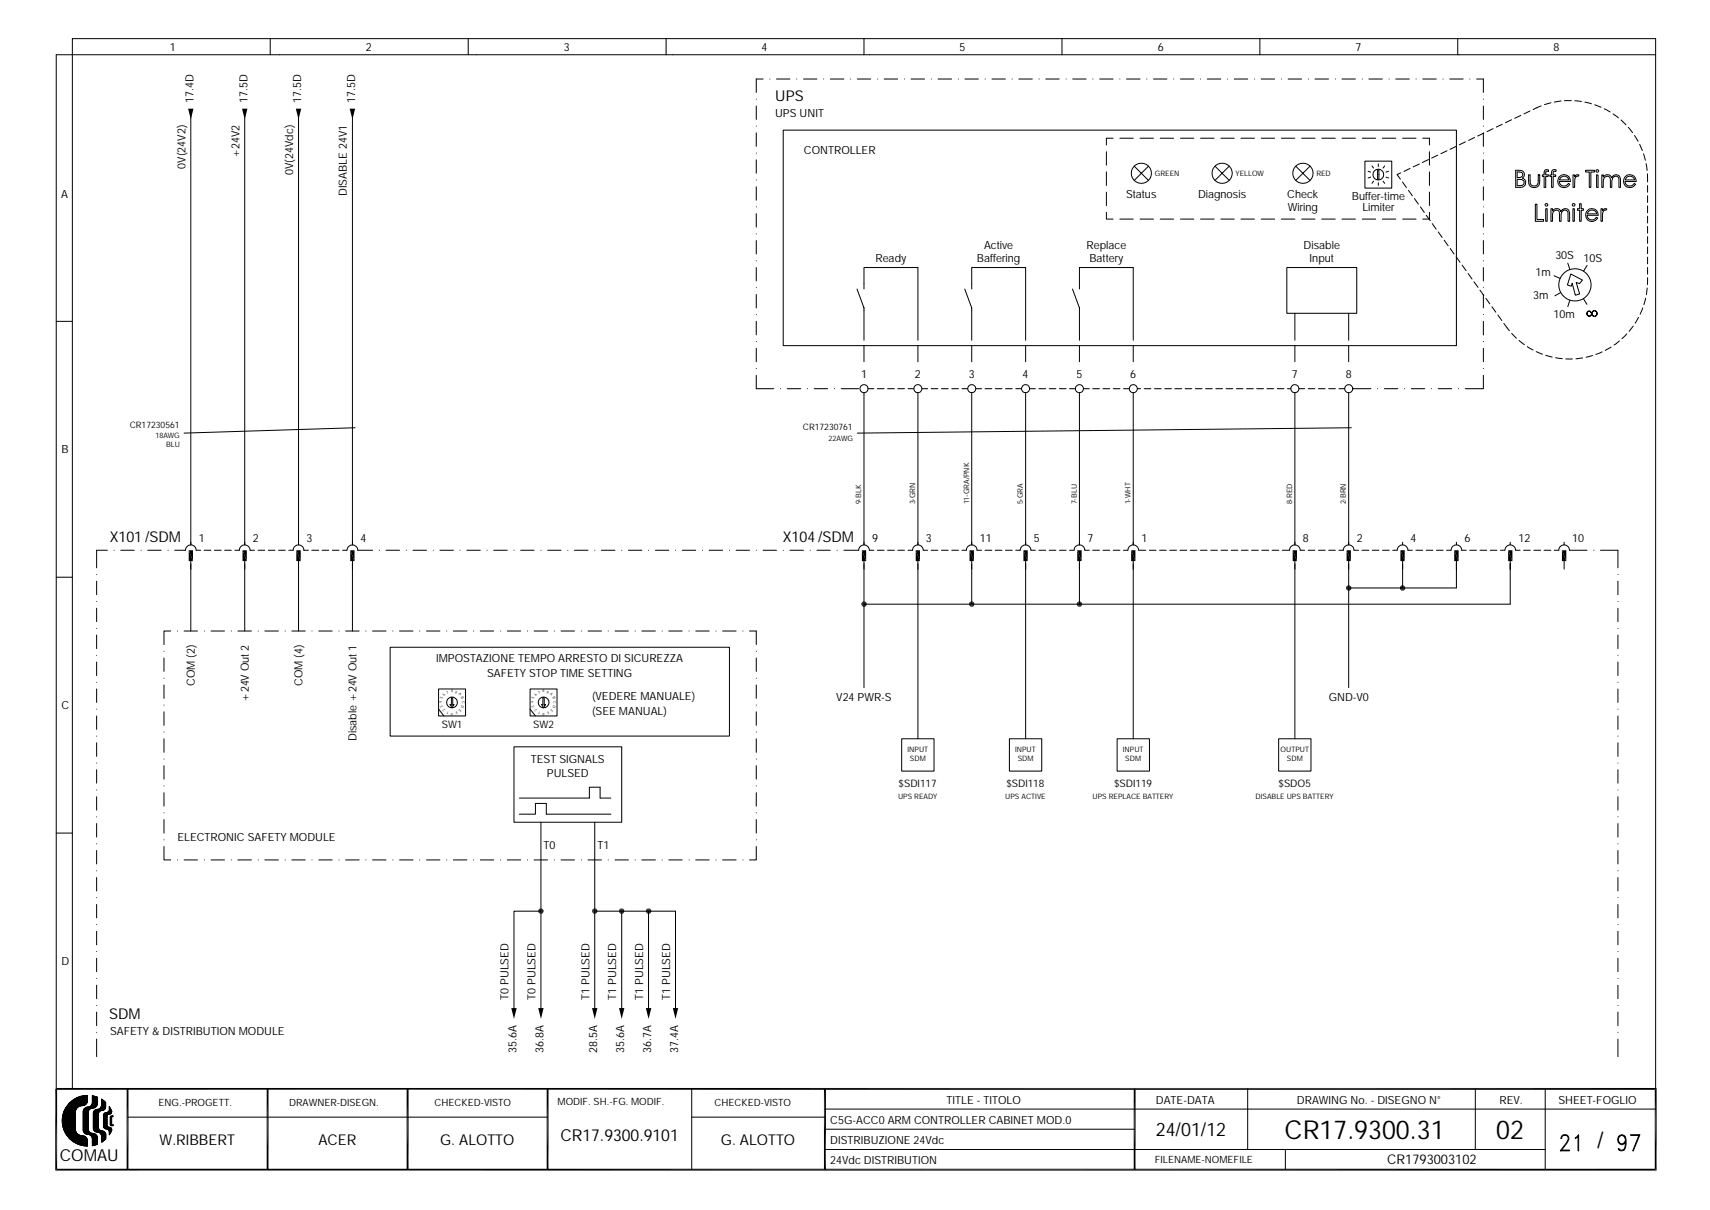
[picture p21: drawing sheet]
<svg xmlns="http://www.w3.org/2000/svg" width="297mm" height="210mm" viewBox="0 0 297 210" stroke-linecap="round" stroke-linejoin="round" font-family="sans-serif">
<defs><g id="words">
<g font-size="4.5">
<text x="222.9" y="197.5">CR17.9300.31</text>
<text x="259.6" y="197.5">02</text>
</g>
<text font-size="3.9" x="277.1" y="199.2">/</text>
<text font-size="3.2" x="200.5" y="197.1">24/01/12</text>
<g font-size="2.9">
<text x="10.4" y="201.5">COMAU</text>
<text x="97.2" y="198">CR17.9300.9101</text>
</g>
<g font-size="2.6">
<text x="134.5" y="17.4">UPS</text>
<text x="19" y="94.1">X101 /SDM</text>
<text x="135.8" y="94.1">X104/SDM</text>
<text x="18.9" y="176.8">SDM</text>
<text x="27.7" y="198.7">W.RIBBERT</text>
<text x="55.2" y="198.7">ACER</text>
<text x="76.4" y="198.7">G. ALOTTO</text>
<text x="125.1" y="198.7">G. ALOTTO</text>
</g>
<text font-size="2.3" x="240.7" y="202">CR1793003102</text>
<g font-size="1.9">
<text x="29.4" y="8.8">1</text>
<text x="63.5" y="8.8">2</text>
<text x="97.8" y="8.8">3</text>
<text x="132.1" y="8.8">4</text>
<text x="166.5" y="8.8">5</text>
<text x="200.9" y="8.8">6</text>
<text x="235.2" y="8.8">7</text>
<text x="269.5" y="8.8">8</text>
<text x="33.6" y="17.8" transform="rotate(-90 33.6 17.8)">17.4D</text>
<text x="42.9" y="17.8" transform="rotate(-90 42.9 17.8)">17.5D</text>
<text x="52.3" y="17.8" transform="rotate(-90 52.3 17.8)">17.5D</text>
<text x="61.6" y="17.8" transform="rotate(-90 61.6 17.8)">17.5D</text>
<text x="134.5" y="20.2">UPS UNIT</text>
<text x="32.2" y="29.2" transform="rotate(-90 32.2 29.2)">0V(24V2)</text>
<text x="41.5" y="27.5" transform="rotate(-90 41.5 27.5)">+24V2</text>
<text x="139.5" y="26.8">CONTROLLER</text>
<text x="10.6" y="34.3">A</text>
<text x="50.9" y="30.3" transform="rotate(-90 50.9 30.3)">0V(24Vdc)</text>
<text x="60.2" y="34" transform="rotate(-90 60.2 34)">DISABLE 24V1</text>
<text x="195.4" y="34.3">Status</text>
<text x="207.9" y="34.3">Diagnosis</text>
<text x="223.4" y="34.3">Check</text>
<text x="234.6" y="34.8">Buffer-time</text>
<text x="223.4" y="36.6">Wiring</text>
<text x="236.4" y="36.6">Limiter</text>
<text x="151.9" y="45.5">Ready</text>
<text x="169.5" y="45.5">Baffering</text>
<text x="170.7" y="43.1">Active</text>
<text x="188.5" y="43.1">Replace</text>
<text x="189" y="45.5">Battery</text>
<text x="226.2" y="43.1">Disable</text>
<text x="227.2" y="45.5">Input</text>
<text x="266.4" y="47.8">1m</text>
<text x="269.9" y="44.9">30S</text>
<text x="274.8" y="45.5">10S</text>
<text x="266" y="51.9">3m</text>
<text x="269.5" y="55.2">10m</text>
<text x="149.4" y="65.6">1</text>
<text x="158.7" y="65.6">2</text>
<text x="168.1" y="65.6">3</text>
<text x="177.4" y="65.6">4</text>
<text x="186.8" y="65.6">5</text>
<text x="196.1" y="65.6">6</text>
<text x="224.1" y="65.6">7</text>
<text x="233.5" y="65.6">8</text>
<text x="10.7" y="78.6">B</text>
<text x="34.5" y="94.1">1</text>
<text x="43.9" y="94.1">2</text>
<text x="53.2" y="94.1">3</text>
<text x="62.5" y="94.1">4</text>
<text x="151.3" y="94.1">9</text>
<text x="160.7" y="94.1">3</text>
<text x="170" y="94.1">11</text>
<text x="179.3" y="94.1">5</text>
<text x="188.7" y="94.1">7</text>
<text x="198" y="94.1">1</text>
<text x="226.1" y="94.1">8</text>
<text x="235.4" y="94.1">2</text>
<text x="244.8" y="94.1">4</text>
<text x="254.1" y="94.1">6</text>
<text x="263.4" y="94.1">12</text>
<text x="272.8" y="94.1">10</text>
<text x="33.8" y="119" transform="rotate(-90 33.8 119)">COM (2)</text>
<text x="52.5" y="119" transform="rotate(-90 52.5 119)">COM (4)</text>
<text x="75.7" y="114.8">IMPOSTAZIONE TEMPO ARRESTO DI SICUREZZA</text>
<text x="84.5" y="117.4">SAFETY STOP TIME SETTING</text>
<text x="10.6" y="123">C</text>
<text x="43.2" y="121.7" transform="rotate(-90 43.2 121.7)">+24V Out 2</text>
<text x="102.7" y="121.4">(VEDERE MANUALE)</text>
<text x="102.7" y="124">(SEE MANUAL)</text>
<text x="145.1" y="121.6">V24 PWR-S</text>
<text x="230.5" y="121.6">GND-V0</text>
<text x="61.8" y="128.6" transform="rotate(-90 61.8 128.6)">Disable +24V Out 1</text>
<text x="92.1" y="132.4">TEST SIGNALS</text>
<text x="94.9" y="134.8">PULSED</text>
<text x="30.8" y="145.9">ELECTRONIC SAFETY MODULE</text>
<text x="94.3" y="147.3">T0</text>
<text x="103.7" y="147.3">T1</text>
<text x="10.7" y="167.4">D</text>
<text x="88.2" y="173.5" transform="rotate(-90 88.2 173.5)">T0 PULSED</text>
<text x="92.9" y="173.5" transform="rotate(-90 92.9 173.5)">T0 PULSED</text>
<text x="102.3" y="173.5" transform="rotate(-90 102.3 173.5)">T1 PULSED</text>
<text x="106.9" y="173.5" transform="rotate(-90 106.9 173.5)">T1 PULSED</text>
<text x="111.6" y="173.5" transform="rotate(-90 111.6 173.5)">T1 PULSED</text>
<text x="116.3" y="173.5" transform="rotate(-90 116.3 173.5)">T1 PULSED</text>
<text x="19.1" y="179.5">SAFETY &amp; DISTRIBUTION MODULE</text>
<text x="89.6" y="182.6" transform="rotate(-90 89.6 182.6)">35.6A</text>
<text x="94.3" y="182.6" transform="rotate(-90 94.3 182.6)">36.8A</text>
<text x="103.6" y="182.6" transform="rotate(-90 103.6 182.6)">28.5A</text>
<text x="108.3" y="182.6" transform="rotate(-90 108.3 182.6)">35.6A</text>
<text x="113" y="182.6" transform="rotate(-90 113 182.6)">36.7A</text>
<text x="117.6" y="182.6" transform="rotate(-90 117.6 182.6)">37.4A</text>
<text x="164.2" y="191.5">TITLE - TITOLO</text>
<text x="200.6" y="191.5">DATE-DATA</text>
<text x="225" y="191.5">DRAWING No. - DISEGNO N°</text>
<text x="260.2" y="191.5">REV.</text>
<text x="270.4" y="191.5">SHEET-FOGLIO</text>
<text x="144.1" y="195">C5G-ACC0 ARM CONTROLLER CABINET MOD.0</text>
<text x="144.1" y="198.5">DISTRIBUZIONE 24Vdc</text>
<text x="144.1" y="202">24Vdc DISTRIBUTION</text>
</g>
<g font-size="1.8">
<text x="76.6" y="126.3">SW1</text>
<text x="92.5" y="126.3">SW2</text>
<text x="155.9" y="136.6">$SDI117</text>
<text x="174.6" y="136.6">$SDI118</text>
<text x="193.3" y="136.6">$SDI119</text>
<text x="221.8" y="136.6">$SDO5</text>
</g>
<g font-size="1.7">
<text x="27.5" y="191.9">ENG.-PROGETT.</text>
<text x="50.2" y="191.9">DRAWNER-DISEGN.</text>
<text x="75.4" y="191.9">CHECKED-VISTO</text>
<text x="96.7" y="191.7">MODIF. SH.-FG. MODIF.</text>
<text x="124" y="191.9">CHECKED-VISTO</text>
<text x="200.4" y="201.7">FILENAME-NOMEFILE</text>
</g>
<g font-size="1.5">
<text x="22.5" y="74.2">CR17230561</text>
<text x="139.3" y="74.7">CR17230761</text>
</g>
<g font-size="1.3">
<text x="200.4" y="30.5">GREEN</text>
<text x="214.4" y="30.5">YELLOW</text>
<text x="228.4" y="30.5">RED</text>
<text x="27" y="76.1">18AWG</text>
<text x="28.8" y="77.5">BLU</text>
<text x="143.8" y="76.5">22AWG</text>
<text x="149.4" y="87.5" transform="rotate(-90 149.4 87.5)">9-BLK</text>
<text x="158.8" y="87.5" transform="rotate(-90 158.8 87.5)">3-GRN</text>
<text x="168.1" y="87.5" transform="rotate(-90 168.1 87.5)">11-GRA/PNK</text>
<text x="177.5" y="87.5" transform="rotate(-90 177.5 87.5)">5-GRA</text>
<text x="186.8" y="87.5" transform="rotate(-90 186.8 87.5)">7-BLU</text>
<text x="196.2" y="87.5" transform="rotate(-90 196.2 87.5)">1-WHT</text>
<text x="224.2" y="87.5" transform="rotate(-90 224.2 87.5)">8-RED</text>
<text x="233.5" y="87.5" transform="rotate(-90 233.5 87.5)">2-BRN</text>
<text x="157.5" y="130.5">INPUT</text>
<text x="176.1" y="130.5">INPUT</text>
<text x="194.8" y="130.5">INPUT</text>
<text x="222.2" y="130.5">OUTPUT</text>
<text x="157.9" y="132.1">SDM</text>
<text x="176.6" y="132.1">SDM</text>
<text x="195.2" y="132.1">SDM</text>
<text x="223.3" y="132.1">SDM</text>
<text x="155.8" y="138.7">UPS READY</text>
<text x="174.4" y="138.7">UPS ACTIVE</text>
<text x="189.6" y="138.7">UPS REPLACE BATTERY</text>
<text x="217.8" y="138.7">DISABLE UPS BATTERY</text>
</g>
<g font-size=".6">
<text x="76.7" y="122" transform="rotate(-90 76.7 122)">4</text>
<text x="76.8" y="121.3" transform="rotate(-68 76.8 121.3)">5</text>
<text x="76.9" y="122.7" transform="rotate(-112 76.9 122.7)">3</text>
<text x="77.1" y="120.7" transform="rotate(-45 77.1 120.7)">6</text>
<text x="77.3" y="123.2" transform="rotate(-135 77.3 123.2)">2</text>
<text x="77.6" y="120.3" transform="rotate(-22 77.6 120.3)">7</text>
<text x="77.9" y="123.5" transform="rotate(-158 77.9 123.5)">1</text>
<text x="78.3" y="120.1">8</text>
<text x="78.6" y="123.6" transform="rotate(-180 78.6 123.6)">0</text>
<text x="78.9" y="120.2" transform="rotate(22 78.9 120.2)">8</text>
<text x="79.3" y="123.4" transform="rotate(158 79.3 123.4)">F</text>
<text x="79.5" y="120.5" transform="rotate(45 79.5 120.5)">A</text>
<text x="79.8" y="123" transform="rotate(135 79.8 123)">E</text>
<text x="80" y="121" transform="rotate(68 80 121)">B</text>
<text x="80.1" y="122.3" transform="rotate(112 80.1 122.3)">D</text>
<text x="80.2" y="121.6" transform="rotate(90 80.2 121.6)">C</text>
<text x="92.6" y="122" transform="rotate(-90 92.6 122)">4</text>
<text x="92.6" y="121.3" transform="rotate(-68 92.6 121.3)">5</text>
<text x="92.8" y="122.7" transform="rotate(-112 92.8 122.7)">3</text>
<text x="92.9" y="120.7" transform="rotate(-45 92.9 120.7)">6</text>
<text x="93.2" y="123.2" transform="rotate(-135 93.2 123.2)">2</text>
<text x="93.5" y="120.3" transform="rotate(-22 93.5 120.3)">7</text>
<text x="93.8" y="123.5" transform="rotate(-158 93.8 123.5)">1</text>
<text x="94.1" y="120.1">8</text>
<text x="94.5" y="123.6" transform="rotate(-180 94.5 123.6)">0</text>
<text x="94.8" y="120.2" transform="rotate(22 94.8 120.2)">8</text>
<text x="95.1" y="123.4" transform="rotate(158 95.1 123.4)">F</text>
<text x="95.4" y="120.5" transform="rotate(45 95.4 120.5)">A</text>
<text x="95.7" y="123" transform="rotate(135 95.7 123)">E</text>
<text x="95.8" y="121" transform="rotate(68 95.8 121)">B</text>
<text x="96" y="122.3" transform="rotate(112 96 122.3)">D</text>
<text x="96.1" y="121.6" transform="rotate(90 96.1 121.6)">C</text>
</g>
</g></defs>
<g fill="none" stroke="#000" stroke-width=".17">
<path d="M33.1 19.8v74.7M42.5 19.8v74.7M46.9 6.7v2.8M51.8 19.8v74.7M61.2 19.8v74.7M81.2 6.7v2.8M115.6 6.7v2.8M131.2 18.4v2.3M131.2 17.2h.1M132.4 13.7h-1.2v2.3M133.6 13.7h.1M134.7 13.7h2.4"/>
<path d="M138.2 13.7h.1M139.4 13.7h2.3M142.9 13.7h.1M144.1 13.7h2.3M147.6 13.7h.1M148.7 13.7h2.4M149.9 6.7v2.8M152.3 13.7h.1M153.4 13.7h2.3M156.9 13.7h.1M158.1 13.7h2.3M161.6 13.7h.1"/>
<path d="M162.8 13.7h2.3M166.3 13.7h.1M167.4 13.7h2.4M170.9 13.7h.1M172.1 13.7h2.3M175.6 13.7h.1M176.8 13.7h2.3M180.3 13.7h.1M181.4 13.7h2.4M184.3 6.7v2.8M185 13.7h.1M186.1 13.7h2.3"/>
<path d="M189.6 13.7h.1M190.8 13.7h2.3M194.3 13.7h.1M195.5 13.7h2.3M199 13.7h.1M200.1 13.7h2.4M203.6 13.7h.1M204.8 13.7h2.3M208.3 13.7h.1M209.5 13.7h2.3M213 13.7h.1M214.1 13.7h2.4"/>
<path d="M217.7 13.7h.1M218.6 6.7v2.8M218.8 13.7h2.3M222.3 13.7h.1M223.5 13.7h2.3M227 13.7h.1M228.2 13.7h2.3M231.7 13.7h.1M232.8 13.7h2.4M236.3 13.7h.1M237.5 13.7h2.3M241 13.7h.1"/>
<path d="M242.2 13.7h2.3M245.7 13.7h.1M246.8 13.7h2.4M250.4 13.7h.1M251.5 13.7h2.4M252.9 6.7v2.8M255 13.7h.1M256.2 13.7h1.2v2.3M257.4 17.2h.1M257.4 18.4v2.3M265.5 19.3l-1.1 .5M267.4 18.4l-1.4 .6"/>
<path d="M269.1 17.8l-1.1 .4M270.8 17.5l-1.1 .2M272.6 17.5h-1.2M273.2 17.5l1.2 .1M275 17.7l1.1 .3M276.7 18.2l1.1 .4M278.3 18.9l1.1 .5M279.9 19.8l.9 .6M287.3 9.5h-277.5v179.4M131.2 23v2.4M131.2 27.7v2.3M131.2 32.4v2.3"/>
<path d="M131.2 37.1v2.3M131.2 21.9h.1M131.2 26.6h.1M131.2 31.2h.1M131.2 35.9h.1M135.9 22.6h116.8v37.4h-116.8zM192 36.8v1.2h1.1M192 26.3v2.4M192 29.8v2.4M192 33.3v2.4M193.1 24h-1.1v1.2M194.3 38h2.3"/>
<path d="M194.3 24h2.3M196.8 28.8l2.5 2.5M197.8 38h2.3M197.8 24h2.3M199.3 28.8l-2.5 2.5M201.3 38h2.3M201.3 24h2.3M204.8 38h2.3M204.8 24h2.3M208.3 38h2.4M208.3 24h2.4M210.8 28.8l2.5 2.5"/>
<path d="M211.8 38h2.3M211.8 24h2.3M213.3 28.8l-2.5 2.5M215.3 38h2.4M215.3 24h2.4M218.8 38h2.3M218.8 24h2.3M222.3 38h2.4M222.3 24h2.4M224.8 28.8l2.5 2.5M225.8 38h2.4M225.8 24h2.4"/>
<path d="M227.3 28.8l-2.5 2.5M229.3 38h2.4M229.3 24h2.4M232.8 38h2.4M232.8 24h2.4M236.3 38h2.4M236.3 24h2.4M236.8 28h4.7v4.6h-4.7zM237.4 29.7l.4 .2M237.8 30.7l-.4 .2M238 28.8l.3 .4M238.3 31.4l-.3 .4"/>
<path d="M239 29.5h.2v1.6h-.2zM239.1 28.4v.5M239.1 31.7v.5M239.8 38h2.4M239.8 24h2.4M240 31.4l.2 .4M240.2 28.8l-.2 .4M240.5 30.7l.4 .2M240.9 29.7l-.4 .2M243 30l-.6 .3 .6 .8M243.3 31.6l.7 .9M243.4 38h2.3"/>
<path d="M243.4 24h2.3M244.4 33l.6 1M244.6 29.2l-1 .5M245.4 34.5l.7 .9M246.3 28.5l-1.1 .4M246.4 35.9l.7 .9M246.8 24h1.2v1.2M247.5 37.4l.7 .9M247.8 27.7l-1 .5M248 36.8v1.2h-1.2M248 26.3v2.4M248 29.8v2.4"/>
<path d="M248 33.3v2.4M248.5 38.8l.7 .9M249.4 26.9l-1 .5M251.1 26.2l-1.1 .5M252.6 25.4l-1 .5M254.3 24.6l-1.1 .5M255.8 23.8l-1 .6M257.4 21.9h.1M257.4 26.6h.1M257.4 31.2h.1M257.4 35.9h.1M257.4 23v2.4"/>
<path d="M257.4 27.7v2.3M257.4 32.4v2.3M257.4 37.1v2.3M257.5 23.1l-1.1 .5M259.1 22.3l-1.1 .5M260.6 21.6l-1 .4M262.3 20.8l-1.1 .5M263 29.5a1.32 1.32 0 0 1 1.4 .4 .77 .77 0 0 1-.3 1 .83 .83 0 0 1 .6 1 .83 .83 0 0 1-.9 .6h-.8zM263.2 31.1a1.06 1.06 0 0 1 1.2 .4 .6 .6 0 0 1-.2 .6 .6 .6 0 0 1-.6 .1h-.4zM263.2 29.8h.4a.49 .49 0 0 1 .6 .5 .49 .49 0 0 1-.5 .5h-.5zM263.9 20l-1.1 .5M265.2 30.3h.3v1.5a.75 .75 0 0 0 .7 .5 .75 .75 0 0 0 .6-.4l.1-1.6h.2a2.38 2.38 0 0 1-.1 1.9 .99 .99 0 0 1-1.2 .3 .99 .99 0 0 1-.6-1.1z"/>
<path d="M266.4 35.4h.3v2.7h1.1v.3h-1.4zM268 29.6l.4-.2 .3 .1v.3l-.3-.1-.2 .1v.5h.4v.3h-.4v1.9h-.3v-1.9h-.3v-.3h.3zM268.2 36.2h.2v2.2h-.2zM269.1 36.2h.3v.4a.78 .78 0 0 1 .7-.4 .78 .78 0 0 1 .7 .5 .82 .82 0 0 1 1-.5 .82 .82 0 0 1 .5 1v1.2h-.2v-1.2a.58 .58 0 0 0-.4-.7 .58 .58 0 0 0-.7 .3l-.2 1.6h-.2a2.82 2.82 0 0 0-.2-1.8l-.1-.1a.76 .76 0 0 0-.8 .2 .76 .76 0 0 0-.1 .8v.9h-.3zM269.3 29.6l.3-.2 .4 .1v.3h-.5v.5h.4v.3h-.4v1.9h-.3v-1.9h-.3v-.3h.3zM270.5 30.7a1.11 1.11 0 0 1 1.3-.3 1.11 1.11 0 0 1 .7 1.1h-2a.85 .85 0 0 0 .7 .8 .85 .85 0 0 0 .9-.5l.3 .2a1.12 1.12 0 0 1-1.7 .4 1.12 1.12 0 0 1-.2-1.7zM270.8 30.8a.84 .84 0 0 1 1.4 .4h-1.6zM272.9 36.2h.3v2.2h-.3zM272.9 30.3h.3v.4l.4-.4 .4 .1-.2 .2-.4 .1-.2 .3v1.5h-.3zM274.1 35.3h.2v.9h.4v.3h-.4v1.9h-.2v-1.9h-.4v-.3h.4zM275.1 29.5h1.6v.3h-.7v2.7h-.3v-2.7h-.6zM275.4 36.6a1.1 1.1 0 0 1 1.2-.3 1.1 1.1 0 0 1 .7 1.1h-1.9a.84 .84 0 0 0 .6 .7 .84 .84 0 0 0 .9-.4l.3 .1a1.12 1.12 0 0 1-1.6 .5 1.12 1.12 0 0 1-.2-1.7z"/>
<path d="M275.7 36.7a.83 .83 0 0 1 1.3 .4h-1.6zM277 30.3h.3v2.2h-.3zM277.8 36.2h.2v.3l.4-.3 .4 .1-.2 .2h-.3l-.2 .4-.1 1.5h-.2zM277.9 30.3h.3v.4a.79 .79 0 0 1 .7-.4 .79 .79 0 0 1 .7 .5 .81 .81 0 0 1 1-.5 .81 .81 0 0 1 .6 1v1.2h-.3v-1.2a.58 .58 0 0 0-.4-.7 .58 .58 0 0 0-.7 .3l-.1 1.6h-.3a2.46 2.46 0 0 0-.1-1.8l-.2-.1a.75 .75 0 0 0-.7 .2 .75 .75 0 0 0-.2 .8v.9h-.3zM281.3 20.8l.8 .8M281.9 30.7a1.11 1.11 0 0 1 1.3-.3 1.11 1.11 0 0 1 .7 1.1h-2a.85 .85 0 0 0 .7 .8 .85 .85 0 0 0 .9-.5l.3 .2a1.13 1.13 0 0 1-1.6 .4 1.13 1.13 0 0 1-.3-1.7zM282.2 30.8a.84 .84 0 0 1 1.4 .4h-1.6zM282.5 22.1l.8 .9M283.6 23.5l.6 1M284.5 25l.4 1.1M285.2 26.7l.3 1.1M285.6 28.4l.2 1.2"/>
<path d="M285.8 30.2l.1 1.4M285.9 32.2v1.2M285.9 34v1.1M285.9 35.7v1.2M285.9 37.5v1.2M285.9 39.3v1.1M9.8 55.7h2.8M131.2 41.7v2.4M131.2 46.4v2.3M131.2 51.1v2.3M131.2 55.7v2.4M131.2 40.6h.1"/>
<path d="M131.2 45.2h.1M131.2 49.9h.1M131.2 54.6h.1M131.2 59.3h.1M148.7 50.1l1.2 3.3v5.6M149.9 50.1v-3.7h9.4v12.6M149.9 60v2.8M159.3 60v2.8M167.4 50.1l1.2 3.3v5.6M168.6 50.1v-3.7h9.3v12.6M168.6 60v2.8M177.9 60v2.8"/>
<path d="M186.1 50.1l1.2 3.3v5.6M187.3 50.1v-3.7h9.3v12.6M187.3 60v2.8M196.6 60v2.8M223.3 46.4h12.1v7.9h-12.1zM224.7 54.3v4.7M224.7 60v2.8M234 54.3v4.7M234 60v2.8M249.5 40.2l.7 1M250.6 41.7l.6 .9M251.6 43.1l.7 1"/>
<path d="M252.6 44.5l.7 1M253.7 46l.7 .9M254.7 47.4l.7 1M255.7 48.9l.7 .9M256.8 50.3l.7 1M257.4 40.6h.1M257.4 45.2h.1M257.4 49.9h.1M257.4 54.6h.1M257.4 59.3h.1M257.4 41.7v2.4M257.4 46.4v2.3"/>
<path d="M257.4 51.1v2.3M257.4 55.7v2.4M257.8 51.8l.7 .9M258.8 53.2l.7 1M259.9 54.6l.7 1M260.9 56.1l1 1.3M262.3 57.8l.8 .9M263.5 59.1l1 .7M269.6 47.8l1.1 .5M270.8 50.8l-1 .5M272 45.6l.4 1.2M272.4 52.1l-.4 1.1"/>
<path d="M272.5 47.5l2.1 1.1-.5 .6-.6-.2 .6 2-.8 .2-.5-2.1-.2 .5-.7-.2zM274.7 51.8l.6 1M275.4 46.1l-.7 .9M275.5 54a.43 .43 0 0 0-.1 .7 .43 .43 0 0 0 .7-.1l.3-.7a.48 .48 0 0 1 .7 .3 .48 .48 0 0 1-.4 .6 .48 .48 0 0 1-.5-.4l-.2-.3a.39 .39 0 0 0-.6 .1 .39 .39 0 0 0 .1 .6 .39 .39 0 0 0 .6-.2l.3-.6a.47 .47 0 0 1 .7 .2 .47 .47 0 0 1-.4 .6 .47 .47 0 0 1-.5-.4l-.3-.4zM281 59.2l-1 .7M282.3 57.9l-.9 .9M283.4 56.6l-.7 .9M284.3 55l-.6 1.1M285 53.4l-.4 1.1M285.5 51.7l-.3 1.1M285.8 50l-.2 1.1M285.9 48.2l-.1 1.2"/>
<path d="M285.9 41.1v1.1M285.9 42.8v1.2M285.9 44.6v1.2M285.9 46.4v1.2M61.6 74.2l-29.7 .9M131.2 65.1v2.3h3.1M131.2 60.4v2.4M131.2 63.9h.1M135.4 67.4h.1M136.6 67.4h2.3M140.1 67.4h.1M141.3 67.4h2.3"/>
<path d="M144.8 67.4h.1M145.9 67.4h3.1M149.9 68.1v26.4M150.6 67.4h1M152.2 67.4h1.2M154 67.4h1.2M155.8 67.4h1.1M157.5 67.4h1.1M159.3 68.1v26.4M160 67.4h1M161.6 67.4h1.1M163.3 67.4h1.2"/>
<path d="M165.1 67.4h1.2M166.9 67.4h1M168.6 68.1v26.4M169.3 67.4h1M170.9 67.4h1.2M172.7 67.4h1.1M174.5 67.4h1.1M176.2 67.4h1M177.9 68.1v26.4M178.6 67.4h1M180.3 67.4h1.1M182 67.4h1.2"/>
<path d="M183.8 67.4h1.2M185.6 67.4h1M187.3 68.1v26.4M188 67.4h1M189.6 67.4h1.2M191.4 67.4h1.1M193.1 67.4h1.2M194.9 67.4h1M196.6 68.1v26.4M197.3 67.4h.6M198.5 67.4h1.2M200.3 67.4h1.2"/>
<path d="M202.1 67.4h1.1M203.8 67.4h1.2M205.6 67.4h1.2M207.4 67.4h1.2M209.2 67.4h1.1M210.9 67.4h1.2M212.7 67.4h1.2M214.5 67.4h1.2M216.3 67.4h1.1M218 67.4h1.2M219.8 67.4h1.2M221.6 67.4h1.2"/>
<path d="M223.4 67.4h.6M224.7 68.1v26.4M225.4 67.4h1M227 67.4h1.1M228.7 67.4h1.2M230.5 67.4h1.2M232.3 67.4h1M234 68.1v26.4M234.5 74.2l-85.8 .9M234.7 67.4a.7 .7 0 0 1-1 .6 .7 .7 0 0 1-.1-1.2 .7 .7 0 0 1 1.1 .4v.2h3.1M239 67.4h.1M240.2 67.4h2.3"/>
<path d="M243.7 67.4h.1M244.9 67.4h2.3M248.4 67.4h.1M249.5 67.4h2.4M253 67.4h.1M257.4 65.1v2.3h-3.2M257.4 63.9h.1M257.4 60.4v2.4M265 60.1l1 .6M266.5 61l1.1 .4M268.2 61.6l1.1 .3M269.9 62.1l1.2 .1"/>
<path d="M271.7 62.3h1.1M274.6 62.1l-1.2 .1M276.3 61.7l-1.1 .3M278 61l-1.1 .5M279.5 60.2l-1 .6M16.8 99.7h.1M18.6 95.5h-1.8v3M19.8 95.5h.1M21 95.5h2.3M24.5 95.5h.1M25.6 95.5h2.4M29.1 95.5h.1"/>
<path d="M30.3 95.5h1.9a.93 .93 0 0 1 .9-1 .93 .93 0 0 1 .9 1h.8M33.1 96.9v12.6M35.4 95.5h1.2M37.2 95.5h1.2M39 95.5h1.1M40.7 95.5h.8a.93 .93 0 0 1 1-1 .93 .93 0 0 1 .9 1h.8M42.5 96.9v12.6M44.8 95.5h1.1M46.5 95.5h1.2M48.3 95.5h1.2M50.1 95.5h.8a.93 .93 0 0 1 .9-1 .93 .93 0 0 1 .9 1h.8M51.8 96.9v12.6"/>
<path d="M54.1 95.5h1.2M55.9 95.5h1.1M57.7 95.5h1.1M59.4 95.5h.8a.94 .94 0 0 1 .9-1 .94 .94 0 0 1 1 1h2.5M61.2 96.9v12.6M65.8 95.5h.1M67 95.5h2.3M70.5 95.5h.1M71.6 95.5h2.4M75.2 95.5h.1M76.3 95.5h2.4M79.8 95.5h.1"/>
<path d="M81 95.5h2.3M84.5 95.5h.1M85.7 95.5h2.3M89.2 95.5h.1M90.3 95.5h2.4M93.9 95.5h.1M95 95.5h2.3M98.5 95.5h.1M99.7 95.5h2.3M103.2 95.5h.1M104.4 95.5h2.3M107.9 95.5h.1"/>
<path d="M109 95.5h2.4M112.5 95.5h.1M113.7 95.5h2.3M117.2 95.5h.1M118.4 95.5h2.3M121.9 95.5h.1M123 95.5h2.4M126.6 95.5h.1M127.7 95.5h2.3M131.2 95.5h.1M132.4 95.5h2.3M135.9 95.5h.1"/>
<path d="M137.1 95.5h2.3M140.6 95.5h.1M141.7 95.5h2.4M145.2 95.5h.1M146.4 95.5h2.6a.93 .93 0 0 1 .9-1 .93 .93 0 0 1 .9 1h.8M149.9 96.9v22.4M152.2 95.5h1.2M154 95.5h1.2M155.8 95.5h1.1M157.5 95.5h.8a.93 .93 0 0 1 1-1 .93 .93 0 0 1 .9 1h.8M159.3 96.9v31.3M161.6 95.5h1.1"/>
<path d="M163.3 95.5h1.2M165.1 95.5h1.2M166.9 95.5h.8a.93 .93 0 0 1 .9-1 .93 .93 0 0 1 .9 1h.8M168.6 96.9v7.9M170.9 95.5h1.2M172.7 95.5h1.1M174.5 95.5h1.1M176.2 95.5h.8a.94 .94 0 0 1 .9-1 .94 .94 0 0 1 1 1h.7M177.9 96.9v31.3M180.3 95.5h1.1M182 95.5h1.2M183.8 95.5h1.2"/>
<path d="M185.6 95.5h.8a.93 .93 0 0 1 .9-1 .93 .93 0 0 1 .9 1h.8M187.3 96.9v7.9M189.6 95.5h1.2M191.4 95.5h1.1M193.1 95.5h1.2M194.9 95.5h.8a.94 .94 0 0 1 .9-1 .94 .94 0 0 1 1 1h1.2M196.6 96.9v31.3M199.4 95.5h1.2M201.2 95.5h1.2M202.9 95.5h1.2M204.7 95.5h1.2M206.5 95.5h1.2"/>
<path d="M208.3 95.5h1.1M210.1 95.5h1.1M211.8 95.5h1.2M213.6 95.5h1.2M215.4 95.5h1.2M217.1 95.5h1.2M218.9 95.5h1.2M220.7 95.5h1.2M222.5 95.5h1.2a.93 .93 0 0 1 1-1 .93 .93 0 0 1 .9 1h.8M224.7 96.9v31.3M227 95.5h1.1M228.7 95.5h1.2"/>
<path d="M230.5 95.5h1.2M232.3 95.5h.8a.93 .93 0 0 1 .9-1 .93 .93 0 0 1 .9 1h.8M234 96.9v22.4M236.3 95.5h1.2M238.1 95.5h1.1M239.9 95.5h1.1M241.6 95.5h.8a.94 .94 0 0 1 .9-1 .94 .94 0 0 1 1 1h.7M243.4 94.1v.4M243.4 96.9v5.1M245.7 95.5h1.1M247.4 95.5h1.2M249.2 95.5h1.2"/>
<path d="M251 95.5h.8a.93 .93 0 0 1 .9-1 .93 .93 0 0 1 .9 1h.8M252.7 96.9v5.1h-18.7M252.7 94.1v.4M255 95.5h1.2M256.8 95.5h1.1M258.6 95.5h1.1M260.3 95.5h.8a.94 .94 0 0 1 .9-1 .94 .94 0 0 1 1 1h.7M262 96.9v7.9h-112.1M262 94.1v.4M264.4 95.5h1.1M266.1 95.5h1.2M267.9 95.5h1.2"/>
<path d="M269.7 95.5h.7a.93 .93 0 0 1 1-1 .93 .93 0 0 1 .9 1h3.1M271.4 94.1v.4M271.4 96.9v1.8M276.5 95.5h.1M277.7 95.5h3v3M280.7 99.7h.1M9.8 100.1h2.8M16.8 100.8v2.4M16.8 105.5v2.3M16.8 110.2v2.3M16.8 114.8v2.4M16.8 119.5v2.3"/>
<path d="M16.8 104.3h.1M16.8 109h.1M16.8 113.7h.1M16.8 118.4h.1M28.4 113h.1M28.4 117.7h.1M28.4 114.1v2.4M28.4 118.8v2.4M29.6 109.5h-1.2v2.3M30.8 109.5h.1M31.9 109.5h2.4M35.5 109.5h.1"/>
<path d="M36.6 109.5h2.3M40.1 109.5h.1M41.3 109.5h2.3M44.8 109.5h.1M46 109.5h2.3M49.5 109.5h.1M50.6 109.5h2.4M54.1 109.5h.1M55.3 109.5h2.3M58.8 109.5h.1M60 109.5h2.3M63.5 109.5h.1"/>
<path d="M64.6 109.5h2.4M67.7 112.3h58.9v15.4h-58.9zM68.2 109.5h.1M69.3 109.5h2.3M72.8 109.5h.1M74 109.5h2.3M76.1 119.5h4.7v4.7h-4.7zM77.5 109.5h.1M78.7 109.5h2.3M82.2 109.5h.1M83.3 109.5h2.4M86.8 109.5h.1"/>
<path d="M88 109.5h2.3M91.5 109.5h.1M92 119.5h4.6v4.7h-4.6zM92.7 109.5h2.3M96.2 109.5h.1M97.3 109.5h2.4M100.9 109.5h.1M102 109.5h2.4M105.5 109.5h.1M106.7 109.5h2.3M110.2 109.5h.1M111.4 109.5h2.3"/>
<path d="M114.9 109.5h.1M116 109.5h2.4M119.5 109.5h.1M120.7 109.5h2.3M124.2 109.5h.1M125.4 109.5h2.3M128.9 109.5h.1M130 109.5h1.2v2.3M131.2 114.1v2.4M131.2 118.8v2.4M131.2 113h.1M131.2 117.7h.1"/>
<path d="M280.7 104.3h.1M280.7 109h.1M280.7 113.7h.1M280.7 118.4h.1M280.7 100.8v2.4M280.7 105.5v2.3M280.7 110.2v2.3M280.7 114.8v2.4M280.7 119.5v2.3M16.8 124.2v2.3M16.8 128.9v2.3M16.8 133.5v2.4"/>
<path d="M16.8 138.2v2.3M16.8 123h.1M16.8 127.7h.1M16.8 132.4h.1M16.8 137h.1M28.4 122.3h.1M28.4 127h.1M28.4 131.7h.1M28.4 136.3h.1M28.4 123.5v2.3M28.4 128.2v2.3M28.4 132.8v2.4"/>
<path d="M28.4 137.5v2.3M76.1 123l.9 1.2M78.3 121h.2v1.3l.3-.1-.4 .6-.3-.6 .2 .1zM89.2 129.6h18.7v13h-18.7zM90.1 138.4h12.2v-1.8h1.8v1.8h1.9M92 123l.9 1.2M94.2 121h.2v1.3l.3-.1-.4 .6-.3-.6 .2 .1zM131.2 123.5v2.3M131.2 128.2v2.3M131.2 132.8v2.4M131.2 137.5v2.3M131.2 122.3h.1"/>
<path d="M131.2 127h.1M131.2 131.7h.1M131.2 136.3h.1M156.4 128.2h5.7v5.6h-5.7zM175.1 128.2h5.6v5.6h-5.6zM193.8 128.2h5.6v5.6h-5.6zM221.8 128.2h5.7v5.6h-5.7zM280.7 123h.1M280.7 127.7h.1M280.7 132.4h.1M280.7 137h.1M280.7 124.2v2.3"/>
<path d="M280.7 128.9v2.3M280.7 133.5v2.4M280.7 138.2v2.3M9.8 144.5h2.8M16.8 142.9v2.3M16.8 147.5v2.4M16.8 152.2v2.4M16.8 156.9v2.3M16.8 141.7h.1M16.8 146.4h.1M16.8 151.1h.1M16.8 155.7h.1"/>
<path d="M28.4 146.8v2.4h1.2M28.4 141h.1M28.4 145.7h.1M28.4 142.2v2.3M30.8 149.2h.1M31.9 149.2h2.4M35.5 149.2h.1M36.6 149.2h2.3M40.1 149.2h.1M41.3 149.2h2.3M44.8 149.2h.1M46 149.2h2.3"/>
<path d="M49.5 149.2h.1M50.6 149.2h2.4M54.1 149.2h.1M55.3 149.2h2.3M58.8 149.2h.1M60 149.2h2.3M63.5 149.2h.1M64.6 149.2h2.4M68.2 149.2h.1M69.3 149.2h2.3M72.8 149.2h.1M74 149.2h2.3"/>
<path d="M77.5 149.2h.1M78.7 149.2h2.3M82.2 149.2h.1M83.3 149.2h2.4M86.8 149.2h.1M88 149.2h2.3M90.1 141.2h2.8v-1.8h1.9v1.8h11.2M91.5 149.2h.1M92.7 149.2h2.3M93.9 158.1h-4.7v16.8M93.9 142.6v32.7M96.2 149.2h.1"/>
<path d="M97.3 149.2h2.4M100.9 149.2h.1M102 149.2h2.4M103.2 142.6v32.7M103.2 158.1h14v17.2M105.5 149.2h.1M106.7 149.2h2.3M107.9 158.1v17.2M110.2 149.2h.1M111.4 149.2h2.3M112.5 158.1v17.2M114.9 149.2h.1"/>
<path d="M116 149.2h2.4M119.5 149.2h.1M120.7 149.2h2.3M124.2 149.2h.1M125.4 149.2h2.3M128.9 149.2h.1M131.2 146.8v2.4h-1.2M131.2 142.2v2.3M131.2 141h.1M131.2 145.7h.1M280.7 141.7h.1M280.7 146.4h.1"/>
<path d="M280.7 151.1h.1M280.7 155.7h.1M280.7 142.9v2.3M280.7 147.5v2.4M280.7 152.2v2.4M280.7 156.9v2.3M16.8 161.6v2.3M16.8 166.2v2.4M16.8 170.9v2.3M16.8 175.6v2.3M16.8 160.4h.1M16.8 165.1h.1"/>
<path d="M16.8 169.7h.1M16.8 174.4h.1M16.8 179.1h.1M280.7 160.4h.1M280.7 165.1h.1M280.7 169.7h.1M280.7 174.4h.1M280.7 179.1h.1M280.7 161.6v2.3M280.7 166.2v2.4M280.7 170.9v2.3M280.7 175.6v2.3"/>
<path d="M10.8 194l2.4 2.4M10.8 194.9l3.9 3.9M10.8 193.8l2.3 2.3M10.8 195.1l3.7 3.6M10.9 193.7l2.2 2.3-1.3 1.2M10.9 193.4l2.2 2.2M10.9 195.5l3.2 3.2M10.9 193.3l2.2 2.1M11 193.1l2.1 2.2M11 195.7l2.9 2.9M11 193l2.1 2.1M11.1 192.9l2 2"/>
<path d="M11.1 196l2.5 2.5M11.1 192.8l2 2-1.8 1.7M11.2 192.6l1.9 2M11.2 192.5l1.9 1.9M11.3 192.4l1.8 1.8M11.3 192.3l1.8 1.7M11.4 192.2l1.7 1.7M11.4 196.7l1.5 1.5M11.5 192.1l1.6 1.6M11.5 192l1.6 1.5M11.6 191.9l1.5 1.5M11.7 191.8l1.4 1.4"/>
<path d="M11.8 191.7l1.3 1.3M11.8 191.6l1.3 1.2M11.9 191.5l1.2 1.2M12 191.4l1.1 1.1M12.1 191.3l1.1 1.1M12.2 191.2l1.1 1.1M12.2 191.2l-.2 .2M12.3 191.1l1.1 1.1M12.4 191.1l1 1M12.4 191l1.1 1.1M12.6 188.9v-182.2h274.7v182.2M12.6 190.9l1 1.1"/>
<path d="M12.7 190.8l1 1.1M12.7 190.8l1.2 1.1M12.8 190.7l1.2 1.1M12.9 190.7l-1.5 1.4M13 190.6l1.1 1.2M13.1 190.6l1.2 1.2M13.1 196.2a1.39 1.39 0 0 0 1.5 .9 .83 .83 0 0 1 .6 .8M13.1 195.5l-1.5 1.5M13.1 195.3l-1.6 1.6M13.1 195.1l-1.6 1.7M13.1 195l-1.7 1.7M13.1 194.6l-1.8 1.8"/>
<path d="M13.1 194.4l-1.9 1.9 2.1 2.1 1.3-1.3M13.1 194.3l-1.9 1.9M13.1 194.1l-2 2M13.1 193.9l-2 2.1M13.1 193.8l-2.1 2M13.1 193.6l-2.1 2.1M13.1 193.4l-2.2 2.2M13.1 193.2l-2.2 2.2M13.1 193.1l-2.2 2.2 3.4 3.4 .9-.8M13.1 192.9l-2.2 2.2M13.1 192.7l-2.3 2.3M13.1 195.6l-1.4 1.5"/>
<path d="M13.1 195.8l-1.4 1.4M13.1 196.2l-1.2 1.2M13.1 196.3l-1.1 1.1M13.2 190.5l1.3 1.3M13.2 192.4l-2.4 2.4M13.2 196.4l-1.1 1.1M13.3 196.5l-1.1 1.1M13.3 196.6l-1 1.1-.4-.4M13.4 196.7l-1 1.1M13.4 190.4l1.3 1.3M13.5 196.8l-1.1 1M13.5 190.3l1.3 1.3"/>
<path d="M13.6 190.3l-2.5 2.5M13.6 196.8l-1 1.1M13.7 190.3l1.2 1.3M13.7 196.9l1.5 1.4M13.7 196.9l-1.1 1.1M13.8 190.3l1.2 1.2M13.8 190.2l-2.8 2.9M13.9 196.9l-1.2 1.2M13.9 190.2l1.2 1.2M14 197l1.2 1.2M14 197l-1.2 1.1M14.1 190.2l1 1"/>
<path d="M14.1 190.2l-3.2 3.1M14.1 197l-1.1 1.2M14.2 197l1 1M14.2 190.1l1 1M14.3 197l-1.2 1.3M14.4 197l.8 .8M14.4 196a.77 .77 0 0 0 .8 .8M14.4 194.9l.9 .8M14.4 195.2l1 .9-.6 .6M14.4 195.6l2.5 2.4M14.4 195.9l.9 .9M14.4 194.3l.9 .9"/>
<path d="M14.4 194.2l.9 .8M14.4 194l.9 .9M14.4 193.8l.9 .9M14.4 193.1l.9 .9M14.4 193l.9 .8M14.4 192.8l.9 .9M14.4 193.3l.9 .9M14.4 193.5l.9 .9M14.4 193.7l.9 .8M14.4 194.5l.9 .9M14.4 194.7l.9 .9M14.4 195l.9 .9"/>
<path d="M14.4 195.7l1.2 1.2M14.4 196.1l.8 .7M14.5 197l-1.3 1.3M14.5 192.7l.8 .8M14.5 190.1l.7 .7M14.5 192.5l.8 .8M14.5 190.1l-3.7 3.7M14.6 197.1l.5 .5M14.6 192.4l.7 .8M14.6 191.8l-1.3-1.3-2.1 2M14.6 190.1l.6 .5M14.6 192.3l.7 .7"/>
<path d="M14.7 197.1l-1.3 1.3M14.7 190l-3.9 4M14.7 192.2l.6 .6M14.8 190l.4 .4M14.8 197.2l-1.3 1.3M14.8 192.2l.6 .5M14.9 192.1l-.4 .4M14.9 190l-4.1 4.2 4.4 4.3M14.9 197.3l-1.2 1.2M14.9 192.1l.5 .5M14.9 190l.3 .3M15 197.4l-1.2 1.2"/>
<path d="M15 197.5l-1.1 1.1M15.1 192.1l.4 .4M15.1 197.6l-1 1.1M15.1 192.1l-.6 .6M15.1 191.2l-.5 .6M15.2 191l-.8 .8M15.2 197.7l-1 1M15.2 190.9a1 1 0 0 1-1.2 .9 1.16 1.16 0 0 0-.9 .9v3.5M15.2 190.9v-.9a4.4 4.4 0 0 0-4.4 4.4 4.4 4.4 0 0 0 4.4 4.4v-.9M15.2 197.9h.1M15.2 190.8l-1 1M15.2 190.6l-1.2 1.2"/>
<path d="M15.2 190.5l-1.5 1.5M15.2 190.3l-4.4 4.4 4.1 4.1M15.2 190.1l-4.4 4.4 4.3 4.3 .1-.1M15.2 190.1l-.1-.1-4.3 4.3 4.4 4.4M15.2 190.9l-.9-.8-3.4 3.4 2.2 2.3M15.2 198l-.7 .7M15.2 198.2l-.6 .6M15.2 198.4l-.4 .4M15.2 198.6l-.3 .2M15.2 192a.85 .85 0 0 0-.8 .8v3.2M15.2 196.8a.8 .8 0 0 1 .8 .8v1.1M15.2 192l.4 .4"/>
<path d="M15.3 195.8a.77 .77 0 0 0 .8 .8M15.3 193.3l-.9 .8M15.3 193.1l-.9 .9M15.3 193.4l-.9 .9M15.3 193.6l-.9 .9M15.3 193.8l-.9 .8M15.3 193.9l-.9 .9M15.3 194.3l-.9 .9M15.3 194.5l-.9 .8 2.5 2.5M15.3 194.6l-.9 .9M15.3 195.5l-.8 .8 .4 .4M15.3 195.7l-.7 .7"/>
<path d="M15.3 194.8l-.9 .9M15.3 194.1l-.9 .9M15.3 195l-.9 .8M15.3 195.1l-.9 .9M15.3 195.3l-.8 .9M15.3 195.8l-.7 .7M15.3 192.9l-.9 .9M15.3 192l-.9 .9M15.3 196l-.6 .6M15.4 192.7l-1 .9M15.4 192l.3 .3M15.4 196.3l-.5 .4"/>
<path d="M15.5 196.4l-.4 .4M15.5 192l.3 .3M15.6 192l-1.2 1.1M15.6 196.4l-.4 .4M15.7 196.5l-.3 .3M15.7 191.9l.4 .3M15.8 196.5l1.1 1.2M15.8 196.6l-.3 .2M15.8 191.8l.5 .4M15.9 191.7l.5 .5 .4-.4M15.9 196.6l-.3 .3M15.9 197.2l1 1"/>
<path d="M16 191.6l.5 .5M16 196.6l.9 .9M16 191.4l.6 .6M16 190.1l.9 .8M16 197.6l.9 .9M16 197.8l.8 .8 .1-.2M16 198.2l.5 .4 .4-.4M16 198.3l.4 .4M16 191.3l.7 .7M16 191.1l.8 .7M16 197.5l.9 .9M16 198l.6 .6"/>
<path d="M16 198.7h.1M16 190.9l.8 .8M16 190.8l.9 .8M16 190.6l.9 .8M16 190.4l.9 .9M16 190.2l.9 .9M16.1 196.6a.8 .8 0 0 1 .8 .8v1.1M16.1 196.6l-.4 .4M16.1 192.2a.8 .8 0 0 0-.8 .8v2.8M16.2 193.1v2.6a.77 .77 0 0 0 .9 .7 .73 .73 0 0 1 .5 .7v1.1l.8-.6-.1-1-.2-.3-.4-.1M16.2 193.2a.8 .8 0 0 1 .9-.8l.5-.4v-1.3l.7 .5v1l-.2 .3-.8 .3-.2 .3v2.5M16.2 195.8l.6 .6 .4-.4"/>
<path d="M16.2 195.6l.8 .8 .3-.3M16.2 194.9l.9 .9M16.2 194.7l.9 .9M16.2 193.7l.9 .9M16.2 193.4l.9 .8M16.2 195.2l2.2 2.2M16.2 196.6l.7 .7M16.2 193.5l.9 .9M16.2 193.9l.9 .9-.9 .9M16.2 195.4l1.1 1.1 .3-.3M16.2 194l.9 .9M16.2 194.2l.9 .9"/>
<path d="M16.2 194.4l.9 .9M16.2 194.6l.9 .8M16.2 195.1l2.2 2.1M16.2 193.2l.9 .8M16.2 190.1l-.2 .2M16.2 193l.9 .9M16.2 192.9l.9 .8M16.3 196l.3 .3M16.3 196.6l-.5 .5M16.3 190.1l.6 .7M16.3 192.8l.3-.3 .5 .6M16.3 192.8l.8 .7"/>
<path d="M16.3 190.2l-.3 .3M16.4 196.7l-.5 .5M16.4 192.7l.7 .7M16.4 196.7l.4 .4-.8 .8M16.5 192.6l.6 .6M16.5 196.7l-.5 .6M16.6 196.8l-.6 .6M16.6 190.2l-.6 .6M16.7 196.9l-.7 .6M16.7 192.5l.5 .4M16.8 180.2v3.1M16.8 197l-.8 .7"/>
<path d="M16.8 192.5l-.6 .6M16.8 192.4l.5 .4M16.9 190.3l-.9-.2v1.2a.77 .77 0 0 1-.8 .7M16.9 190.3v1.1a.76 .76 0 0 1-.8 .8M16.9 191.5l-.7 .7M16.9 191.3l-.9 .9-.4-.3M16.9 190.8l-2.5 2.5M16.9 190.7l-1 .9M16.9 190.5l-.9 .8M16.9 190.3l-.9 .9M16.9 191.2l-1.2 1.1M16.9 191l-2.5 2.4"/>
<path d="M16.9 190.4l-.2-.1-.7 .7M16.9 190.6l-.4-.4-.5 .5M16.9 197.2l-.9 .9M16.9 198.5l-.9 .2M16.9 198l-.7 .7-.2-.2M16.9 197.4l-.9 .8M16.9 197.5l-.9 .9M16.9 197.7l-.9 .9M16.9 197.9l-.9 .8M17.1 195.6l.2 .5 .4 .1M17.1 193.8l-.9 .8M17.1 193.9l-.9 .9"/>
<path d="M17.1 194.1l-.9 .9M17.1 195l-.9 .8M17.1 195.3l-.8 .8M17.1 195.5l-.7 .7M17.1 193.6l-.9 .9M17.1 195.1l-.9 .9M17.1 194.6l-.9 .9M17.1 194.4l-.9 .9M17.1 194.3l-.9 .8M17.1 193.4l-.9 .9M17.1 193.2l-.9 .9M17.1 195.6l-.6 .7"/>
<path d="M17.1 195.8l-.5 .5M17.1 196.4l.3-.3 1 1M17.1 192.4l.3 .3M17.1 193l-.9 .9M17.2 195.9l-.5 .5M17.3 192.8l-.3-.4-.8 .8M17.4 192.3l.3 .4M17.4 196.6l.5-.4 .4 .5M17.4 192.2l.5 .4M17.5 192.1l.5 .5M17.6 192.7l-.3-.4-1.1 1.1M17.6 192l.5 .5"/>
<path d="M17.6 191.8l.6 .6M17.6 191.3l.7 .7M17.6 191.1l.7 .8M17.6 191l.7 .7M17.6 197.5l.4 .4M17.6 197.2l.6 .6M17.6 197.4l.5 .4M17.6 197.7l.3 .3M17.6 197.9l.2 .1M17.7 190.7l-.1 .1 .7 .7M17.7 196.2l.7 .7M17.7 196.2l-.3 .3"/>
<path d="M17.8 190.8l.5 .6M17.8 190.8l-.2 .2M17.9 190.9l-.3 .2M17.9 193.4l.7 .6-.7 .6 .7 .6M17.9 193.5l.7 .7M18 193.4l.3-.4 .4 .4M18 190.9l-.4 .4M18 196.3l-.5 .4 .9 .9M18 193.3l.6 .5-.7 .6 .7 .6-.6 .6M18.1 193.2l.5 .4-.7 .6 .7 .6-.6 .7 .3 .3M18.1 191l-.5 .5 .7 .7M18.1 196.3l-.5 .6"/>
<path d="M18.2 193.1l.4 .4M18.2 191.1l-.6 .6 .7 .6M18.2 196.4l-.6 .6 .7 .7M18.3 191.2l-.7 .6M18.3 196.5l-.7 .7M18.3 196.6l-.7 .7M18.3 191.3l-.8 .8M18.3 191.4l-2.1 2.2M18.3 191.6l-2.1 2.2M18.3 192.1l-.5 .5M18.3 191.8l-.9 .9M18.3 192l-.6 .7"/>
<path d="M18.4 196.7h.1M18.4 197.5l-.7 .6-.1-.1M18.4 196.8l-.8 .7M18.4 196.9l-.8 .8M18.4 197.1l-.8 .7M18.4 197.3l-.8 .7M18.4 193l.4 .3M18.5 193l-.6 .6M18.6 194.3l-.7 .6 1.4 1.4M18.6 194.1l-.7 .7 1.4 1.4M18.6 195.2l-.5 .5M18.6 193l.3 .3"/>
<path d="M18.6 195.3l-.4 .4M18.7 195.4l-.4 .4M18.7 192.9l.3 .4M18.8 195.5l-.4 .3M18.8 192.8l.4 .4M18.9 195.6l-.3 .2M18.9 192.8l.4 .3M18.9 195.6l.5 .4M18.9 192.7l.4 .3-.2 .2M19 192.5a.91 .91 0 0 1-.9 .6l-.2 .4v1.8a.57 .57 0 0 0 .7 .6l.3 .2 .1 .7M19 192.5v-.5l.4 .8-.1 .4-.6 .2-.1 .3v1.6l.7 .4 .1 .3-.4 .8M19 196.5l.1 .1"/>
<path d="M19 196.3l.2 .2M19 192.5l.4 .4M19 192.3l.4 .4M19 192.1l.2 .3M19 192h.1M19 196.8h.1M19 192.1v.1M19 195.6l-.3 .3M19.1 192.2l-.1 .2M19.1 195.6l.3 .2M19.1 193.9v1.2l.3 .2h.2v-.2M19.1 194.4l.3 .2"/>
<path d="M19.1 194.2l.3 .3M19.1 195.1l.2 .2 .2-.2M19.1 194.7l.3 .3M19.1 194.6l.3 .2M19.1 194.9l.4 .4 .1-.2M19.1 194l.3 .3M19.1 193.9l.3 .2M19.2 195.6l-.4 .4M19.2 192.3l-.2 .2M19.2 196.4l-.2 .3M19.2 192.4l-1.3 1.3 .7 .6M19.3 192.5l-1.4 1.4 .7 .6-.7 .6 1.3 1.3"/>
<path d="M19.3 195.7l-.4 .4M19.3 192.7l-1.4 1.4 .7 .6-.7 .6 .6 .5M19.3 195.8l-.4 .4M19.4 193.8v1.3h.2M19.4 193.8l.2-.2a.33 .33 0 0 0-.5 .3M19.4 193.9l-.3 .2M19.4 194.6l-.3 .2M19.4 195.1l-.2 .1M19.4 194.9l-.3 .2M19.4 196.1l-.4 .4M19.4 193.6l.1 .1M19.4 194.4l-.3 .2"/>
<path d="M19.4 194.2l-.3 .2M19.4 194l-.3 .3M19.4 194.7l-.3 .3M19.4 193.8l-.2-.2v.1l.2 .2M19.4 192.8l-.5 .5M19.4 195.9l-.4 .4M19.5 193.6l-.4 .3M19.5 193.6h.1M19.5 195.1l.1 .1M19.6 193.6l-.1 .1M22.1 193.8h72.9M120 188.9v14"/>
<path d="M120 193.8h23.1M143.1 199.4h125M143.1 192.4h144.2M143.1 195.9h53.8M216.5 188.9v10.5M223 199.4v3.5M256 188.9v10.5M268.1 188.9v14M270.8 199.5h1.5v.1h-1.6l1-1.3a.83 .83 0 0 0 0-1.3l-.6 .1-.1 .4h-.2l.3-.5 .6-.2a.69 .69 0 0 1 .4 1.1l-1.3 1.7M273.3 197.4l.6-.6v2.8h-.1v-2.5l-.5 .4zM280.7 180.2v3.1M280.8 197.9l.2 .4 .3 .1 .5-.1 .2-.4"/>
<path d="M280.8 197.5l.2-.4 .3-.1 .5 .1 .2 .4M280.9 199.4l.3 .1 .6-.1M281.2 197a.82 .82 0 0 0-.4 .7 .82 .82 0 0 0 .4 .7M281.6 197l.3 .2a2.89 2.89 0 0 1-.2 2.3M282 198.2a.68 .68 0 0 1-.6 .4 .68 .68 0 0 1-.6-.4 .79 .79 0 0 1 .1-1.2 .79 .79 0 0 1 1.1 .2 3 3 0 0 1-.2 2.3 .65 .65 0 0 1-1-.3l.2 .3M282 197.8l-.1 .4-.3 .2M284.4 196.8l-1.1 2.8h.1l1.1-2.8h-1.6v.2h1.5"/>
<circle cx="198" cy="30.1" r="1.75"/>
<circle cx="212.1" cy="30.1" r="1.75"/>
<circle cx="226.1" cy="30.1" r="1.75"/>
<circle cx="239.1" cy="30.3" r=".94"/>
<circle cx="268.3" cy="35.5" r=".24"/>
<circle cx="273" cy="35.5" r=".24"/>
<circle cx="277.1" cy="29.7" r=".24"/>
<circle cx="273.3" cy="49.4" r="2.8"/>
<circle cx="149.9" cy="67.4" r=".7"/>
<circle cx="159.2" cy="67.4" r=".71"/>
<circle cx="168.6" cy="67.4" r=".7"/>
<circle cx="177.9" cy="67.4" r=".71"/>
<circle cx="187.3" cy="67.4" r=".7"/>
<circle cx="196.6" cy="67.4" r=".71"/>
<circle cx="224.7" cy="67.4" r=".71"/>
<circle cx="78.4" cy="121.9" r=".93"/>
<circle cx="94.3" cy="121.9" r=".94"/>
</g>
<g fill="#000">
<path d="M32.6 18.9h1l-.5 1.8zM42 18.9h.9l-.4 1.8zM51.3 18.9h1l-.5 1.8zM60.7 18.9h.9l-.4 1.8zM32.7 95.5l.8 1.8h-.8zM32.7 95.5h.8v1.8zM42.1 95.5l.7 1.8h-.7zM42.1 95.5h.7v1.8zM51.4 95.5l.8 1.8h-.8zM51.4 95.5h.8v1.8zM60.8 95.5l.7 1.8h-.7zM60.8 95.5h.7v1.8z"/>
<path d="M149.5 95.5l.8 1.8h-.8zM149.5 95.5h.8v1.8zM158.9 95.5l.7 1.8h-.7zM158.9 95.5h.7v1.8zM168.2 95.5l.8 1.8h-.8zM168.2 95.5h.8v1.8zM177.6 95.5l.7 1.8h-.7zM177.6 95.5h.7v1.8zM186.9 95.5l.8 1.8h-.8zM186.9 95.5h.8v1.8zM196.3 95.5l.7 1.8h-.7zM196.3 95.5h.7v1.8z"/>
<path d="M224.3 95.5l.7 1.8h-.7zM224.3 95.5h.7v1.8zM233.6 95.5l.8 1.8h-.8zM233.6 95.5h.8v1.8zM243 95.5l.7 1.8h-.7zM243 95.5h.7v1.8zM252.3 95.5l.8 1.8h-.8zM252.3 95.5h.8v1.8zM261.7 95.5l.7 1.8h-.7zM261.7 95.5h.7v1.8zM271 95.5l.8 1.8h-.8zM271 95.5h.8v1.8z"/>
<path d="M149.4 104.8l.9 .2h-.8zM149.4 104.8h1l-.1 .2zM149.5 104.6l.9 .2h-1zM149.5 104.6h.8l.1 .2zM149.5 105l.7 .1h-.6zM149.5 105h.8l-.1 .1zM149.6 104.5l.7 .1h-.8zM149.6 104.5h.6l.1 .1zM149.6 105.1l.5 .1zM149.6 105.1h.6l-.1 .1zM149.6 104.5l.1-.1 .5 .1zM149.7 104.4l.5 .1z"/>
<path d="M149.7 105.2h.4zM149.7 104.4h.4zM168.1 104.8l.9 .2h-.8zM168.1 104.8h1l-.1 .2zM168.2 104.6l.9 .2h-1zM168.2 104.6h.8l.1 .2zM168.2 105l.7 .1h-.6zM168.2 105h.8l-.1 .1zM168.3 104.5l.7 .1h-.8zM168.3 104.5h.6l.1 .1zM168.3 105.1l.5 .1zM168.3 105.1h.6l-.1 .1z"/>
<path d="M168.3 104.5l.1-.1 .5 .1zM168.4 104.4l.5 .1zM168.4 105.2h.4zM168.4 104.4h.4zM186.8 104.8l.9 .2h-.8zM186.8 104.8h.9v.2zM186.9 104.6l.8 .2h-.9zM186.9 104.6h.8v.2zM186.9 105l.7 .1h-.7zM186.9 105h.8l-.1 .1zM186.9 104.5l.8 .1h-.8zM186.9 104.5h.7l.1 .1z"/>
<path d="M186.9 105.1l.6 .1zM186.9 105.1h.7l-.1 .1zM186.9 104.5l.2-.1 .5 .1zM187.1 104.4l.5 .1zM187.1 105.2h.4zM187.1 104.4h.4zM233.5 102l.9 .2h-.8zM233.5 102h1l-.1 .2zM233.6 101.8l.9 .2h-1zM233.6 101.8h.8l.1 .2zM233.6 102.2l.7 .1h-.6zM233.6 102.2h.8l-.1 .1z"/>
<path d="M233.7 101.7l.7 .1h-.8zM233.7 101.7h.6l.1 .1zM233.7 102.3l.5 .1zM233.7 102.3h.6l-.1 .1zM233.7 101.7l.1-.1 .5 .1zM233.8 101.6l.5 .1zM233.8 102.4h.4zM233.8 101.6h.4zM242.9 102l.9 .2h-.9zM242.9 102h.9v.2zM242.9 101.8l.9 .2h-.9zM242.9 101.8h.9v.2z"/>
<path d="M242.9 102.2l.8 .1h-.7zM242.9 102.2h.9l-.1 .1zM243 101.7l.8 .1h-.9zM243 101.7h.7l.1 .1zM243 102.3l.5 .1zM243 102.3h.7l-.2 .1zM243 101.7l.2-.1 .5 .1zM243.2 101.6l.5 .1zM243.2 102.4h.3zM243.2 101.6h.3zM93.4 158.1l.9 .1h-.9zM93.4 158.1h.9v.1z"/>
<path d="M93.4 157.9l.9 .2h-.9zM93.4 157.9h.9v.2zM93.4 158.2l.8 .2h-.7zM93.4 158.2h.9l-.1 .2zM93.5 157.7l.8 .2h-.9zM93.5 157.7h.7l.1 .2zM93.5 158.4l.5 .1zM93.5 158.4h.7l-.2 .1zM93.5 157.7l.2-.1 .5 .1zM93.7 157.6l.5 .1zM93.7 158.5h.3zM93.7 157.6h.3z"/>
<path d="M102.7 158.1l.9 .1h-.8zM102.7 158.1h1l-.1 .1zM102.8 157.9l.9 .2h-1zM102.8 157.9h.8l.1 .2zM102.8 158.2l.7 .2h-.7zM102.8 158.2h.8l-.1 .2zM102.8 157.7l.8 .2h-.8zM102.8 157.7h.7l.1 .2zM102.8 158.4l.6 .1zM102.8 158.4h.7l-.1 .1zM102.8 157.7l.2-.1 .5 .1zM103 157.6l.5 .1z"/>
<path d="M103 158.5h.4zM103 157.6h.4zM107.4 158.1l.9 .1h-.9zM107.4 158.1h.9v.1zM107.4 157.9l.9 .2h-.9zM107.4 157.9h.9v.2zM107.4 158.2l.8 .2h-.7zM107.4 158.2h.9l-.1 .2zM107.5 157.7l.8 .2h-.9zM107.5 157.7h.7l.1 .2zM107.5 158.4l.5 .1zM107.5 158.4h.7l-.2 .1z"/>
<path d="M107.5 157.7l.2-.1 .5 .1zM107.7 157.6l.5 .1zM107.7 158.5h.3zM107.7 157.6h.3zM112.1 158.1l.9 .1h-.9zM112.1 158.1h.9v.1zM112.1 157.9l.9 .2h-.9zM112.1 157.9h.9v.2zM112.1 158.2l.8 .2h-.7zM112.1 158.2h.9l-.1 .2zM112.2 157.7l.8 .2h-.9zM112.2 157.7h.7l.1 .2z"/>
<path d="M112.2 158.4l.5 .1zM112.2 158.4h.7l-.2 .1zM112.2 157.7l.2-.1 .5 .1zM112.4 157.6l.5 .1zM112.4 158.5h.3zM112.4 157.6h.3zM88.7 174.9h.9l-.4 1.9zM93.4 174.9h.9l-.4 1.9zM102.7 174.9h1l-.5 1.9zM107.4 174.9h.9l-.4 1.9zM112.1 174.9h.9l-.5 1.9zM116.7 174.9h1l-.5 1.9z"/>
</g>
<path d="M22.1 188.9v14M46.4 188.9v14M95 188.9v14M196.9 188.9v14M287.3 188.7v14.4M287.4 188.9h-277.6l-.1 14.2M9.6 202.9h277.8" fill="none" stroke="#000" stroke-width=".32"/>
<path d="M70.7 188.9v14M143.1 188.9v14" fill="none" stroke="#000" stroke-width=".34"/>
<use href="#words"/>
</svg>
